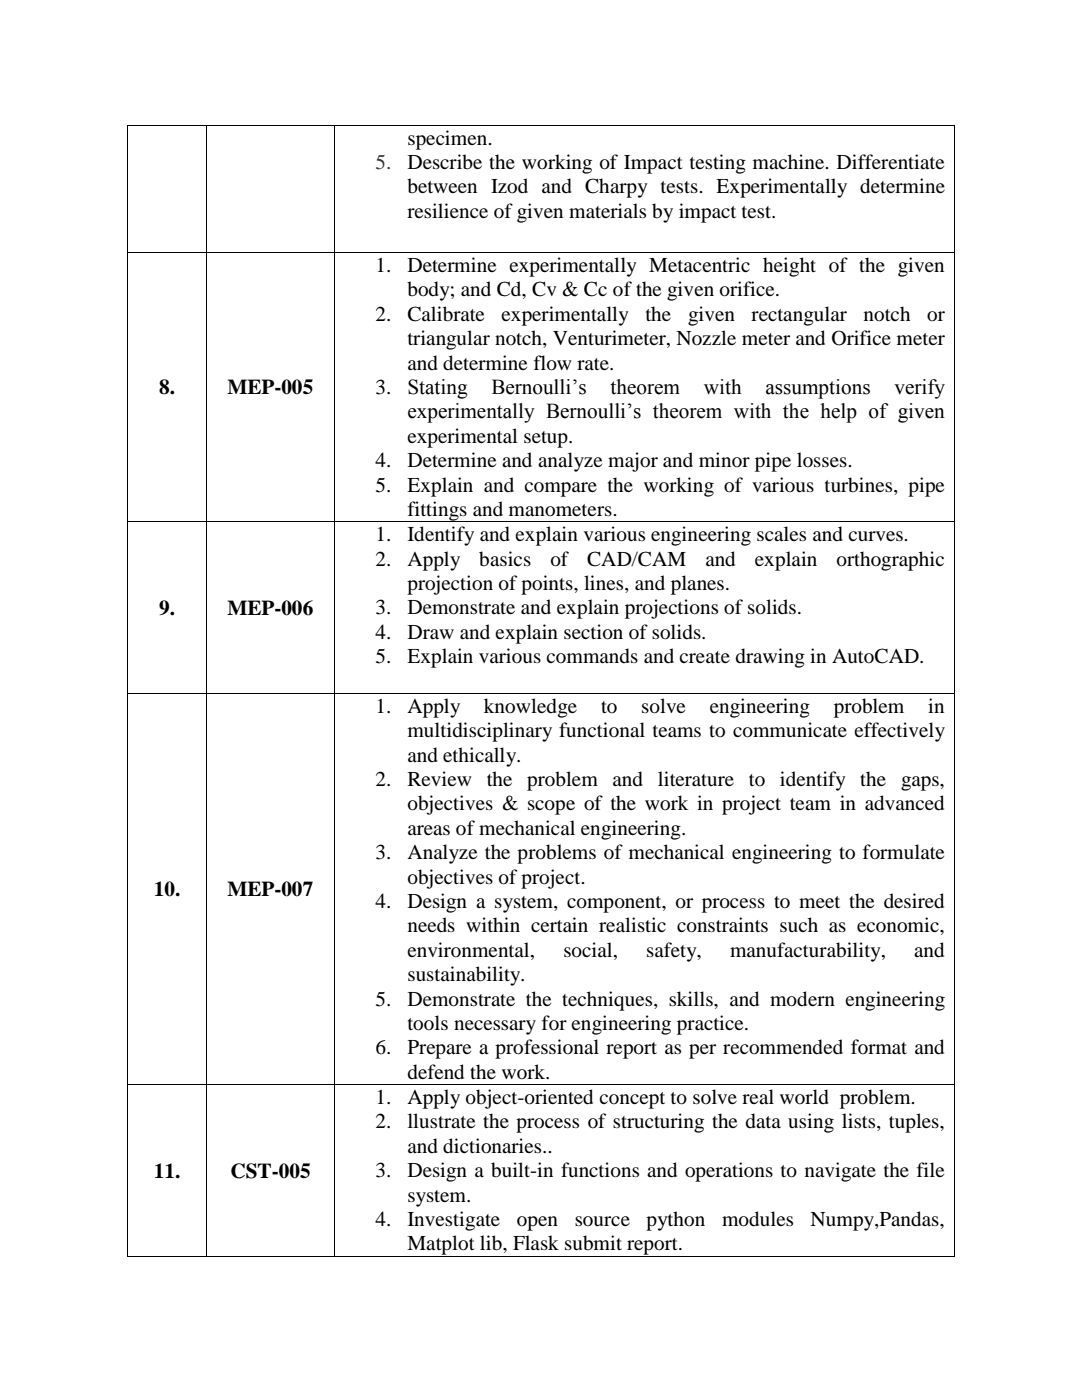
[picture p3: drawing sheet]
<svg xmlns="http://www.w3.org/2000/svg" width="216mm" height="279mm" viewBox="0 0 216 279" stroke-linecap="round" stroke-linejoin="round" font-family="sans-serif">
<defs><g id="words">
<g font-size="4.2">
<text x="81.3" y="28.9">specimen.</text>
<text x="81.3" y="33.7">Describe the working of Impact testing machine. Differentiate</text>
<text x="81.3" y="38.6">between Izod and Charpy tests. Experimentally determine</text>
<text x="81.3" y="43.5">resilience of given materials by impact test.</text>
<text x="74.9" y="54.3">1.</text>
<text x="81.3" y="54.3">Determine experimentally Metacentric height of the given</text>
<text x="81.3" y="59.1">body; and Cd, Cv &amp; Cc of the given orifice.</text>
<text x="74.9" y="64">2.</text>
<text x="81.3" y="64">Calibrate</text>
<text x="100.1" y="64">experimentally</text>
<text x="128.8" y="64">the</text>
<text x="137.3" y="64">given</text>
<text x="150" y="64">rectangular</text>
<text x="172.3" y="64">notch</text>
<text x="185" y="64">or</text>
<text x="81.3" y="68.9">triangular notch, Venturimeter, Nozzle meter and Orifice meter</text>
<text x="81.3" y="73.8">and determine flow rate.</text>
<text x="31.8" y="78.7">8.</text>
<text x="45.4" y="78.7">MEP-005</text>
<text x="74.9" y="78.6">3.</text>
<text x="81.3" y="78.6">Stating</text>
<text x="81.3" y="83.5">experimentally Bernoulli’s theorem with the help of given</text>
<text x="98.1" y="78.6">Bernoulli’s</text>
<text x="121.8" y="78.6">theorem</text>
<text x="140.5" y="78.6">with</text>
<text x="152.8" y="78.6">assumptions</text>
<text x="178.5" y="78.6">verify</text>
<text x="81.3" y="88.4">experimental setup.</text>
<text x="74.9" y="93.2">4.</text>
<text x="81.3" y="93.2">Determine and analyze major and minor pipe losses.</text>
<text x="74.9" y="98.1">5.</text>
<text x="81.3" y="98.1">Explain and compare the working of various turbines, pipe</text>
<text x="81.3" y="103">fittings and manometers.</text>
<text x="74.9" y="108">1.</text>
<text x="74.9" y="112.9">2.</text>
<text x="81.3" y="108">Identify and explain various engineering scales and curves.</text>
<text x="81.3" y="112.9">Apply</text>
<text x="95.6" y="112.9">basics</text>
<text x="109.8" y="112.9">of</text>
<text x="117.1" y="112.9">CAD/CAM</text>
<text x="140.7" y="112.9">and</text>
<text x="150.6" y="112.9">explain</text>
<text x="166.9" y="112.9">orthographic</text>
<text x="81.3" y="117.7">projection of points, lines, and planes.</text>
<text x="31.8" y="122.7">9.</text>
<text x="45.4" y="122.7">MEP-006</text>
<text x="74.9" y="122.6">3.</text>
<text x="81.3" y="122.6">Demonstrate and explain projections of solids.</text>
<text x="74.9" y="127.5">4.</text>
<text x="81.3" y="127.5">Draw and explain section of solids.</text>
<text x="74.9" y="132.4">5.</text>
<text x="81.3" y="132.4">Explain various commands and create drawing in AutoCAD.</text>
<text x="74.9" y="142.3">1.</text>
<text x="81.3" y="142.3">Apply</text>
<text x="96.6" y="142.3">knowledge</text>
<text x="119.9" y="142.3">to</text>
<text x="128" y="142.3">solve</text>
<text x="141.6" y="142.3">engineering</text>
<text x="166.4" y="142.3">problem</text>
<text x="185.2" y="142.3">in</text>
<text x="81.3" y="147.1">multidisciplinary functional teams to communicate effectively</text>
<text x="81.3" y="152">and ethically.</text>
<text x="74.9" y="156.9">2.</text>
<text x="81.3" y="156.9">Review the problem and literature to identify the gaps,</text>
<text x="81.3" y="161.7">objectives &amp; scope of the work in project team in advanced</text>
<text x="81.3" y="166.6">areas of mechanical engineering.</text>
<text x="74.9" y="171.5">3.</text>
<text x="81.3" y="171.5">Analyze the problems of mechanical engineering to formulate</text>
<text x="30.7" y="178.9">10.</text>
<text x="45.4" y="178.9">MEP-007</text>
<text x="81.3" y="176.3">objectives of project.</text>
<text x="74.9" y="181.2">4.</text>
<text x="81.3" y="181.2">Design a system, component, or process to meet the desired</text>
<text x="81.3" y="186.1">needs within certain realistic constraints such as economic,</text>
<text x="81.3" y="190.9">environmental,</text>
<text x="112.4" y="190.9">social,</text>
<text x="129" y="190.9">safety,</text>
<text x="145.7" y="190.9">manufacturability,</text>
<text x="182.4" y="190.9">and</text>
<text x="81.3" y="195.8">sustainability.</text>
<text x="74.9" y="200.7">5.</text>
<text x="81.3" y="200.7">Demonstrate the techniques, skills, and modern engineering</text>
<text x="81.3" y="205.6">tools necessary for engineering practice.</text>
<text x="74.9" y="210.4">6.</text>
<text x="81.3" y="210.4">Prepare a professional report as per recommended format and</text>
<text x="81.3" y="215.3">defend the work.</text>
<text x="74.9" y="220.3">1.</text>
<text x="81.3" y="220.3">Apply object-oriented concept to solve real world problem.</text>
<text x="74.9" y="225.2">2.</text>
<text x="81.3" y="225.2">llustrate the process of structuring the data using lists, tuples,</text>
<text x="81.3" y="230.1">and dictionaries..</text>
<text x="30.7" y="235">11.</text>
<text x="46" y="235">CST-005</text>
<text x="74.9" y="234.9">3.</text>
<text x="81.3" y="234.9">Design a built-in functions and operations to navigate the file</text>
<text x="81.3" y="239.8">system.</text>
<text x="74.9" y="244.7">4.</text>
<text x="81.3" y="244.7">Investigate</text>
<text x="103.1" y="244.7">open</text>
<text x="114.7" y="244.7">source</text>
<text x="129" y="244.7">python</text>
<text x="144.1" y="244.7">modules</text>
<text x="161.7" y="244.7">Numpy,Pandas,</text>
<text x="81.3" y="249.5">Matplot lib, Flask submit report.</text>
</g>
<text font-size="4.2" fill="#333" x="74.9" y="33.7">5.</text>
</g></defs>
<g fill="#000">
<path d="M25.3 24.9h.2v.2h-.2z" fill-rule="evenodd"/>
<path d="M25.3 24.9h.2v.2h-.2z" fill-rule="evenodd"/>
<path d="M41.2 24.9h.2v.2h-.2z" fill-rule="evenodd"/>
<path d="M66.6 24.9h.2v.2h-.2z" fill-rule="evenodd"/>
<path d="M190.5 24.9h.1v.2h-.1z" fill-rule="evenodd"/>
<path d="M190.5 24.9h.1v.2h-.1z" fill-rule="evenodd"/>
<path d="M25.3 50.3h.2v.2h-.2z" fill-rule="evenodd"/>
<path d="M41.2 50.3h.2v.2h-.2z" fill-rule="evenodd"/>
<path d="M66.6 50.3h.2v.2h-.2z" fill-rule="evenodd"/>
<path d="M190.5 50.3h.1v.2h-.1z" fill-rule="evenodd"/>
</g>
<g fill="none" stroke="#000" stroke-width=".2">
<path d="M25.4 25.1v25.2M25.5 25h15.7M41.3 25.1v25.2M41.4 25h25.2M66.7 25.1v25.2M66.8 25h123.6M190.5 25.1v25.2M25.4 50.5v53.5M25.5 50.4h15.7M41.3 50.5v53.5M41.4 50.4h25.2M66.7 50.5v53.5"/>
<path d="M66.8 50.4h123.6M190.5 50.5v53.5"/>
</g>
<g fill="#fff">
<path d="M74.4 104.2h114.7v4.9h-114.7z" fill-rule="evenodd"/>
<path d="M74.4 109.1h114.7v4.8h-114.7z" fill-rule="evenodd"/>
<path d="M74.4 113.9h114.7v4.9h-114.7z" fill-rule="evenodd"/>
<path d="M74.4 118.8h114.7v4.9h-114.7z" fill-rule="evenodd"/>
<path d="M74.4 123.7h114.7v4.8h-114.7z" fill-rule="evenodd"/>
<path d="M74.4 128.5h114.7v4.9h-114.7z" fill-rule="evenodd"/>
</g>
<g fill="#000">
<path d="M25.3 104h.2v.2h-.2z" fill-rule="evenodd"/>
<path d="M41.2 104h.2v.2h-.2z" fill-rule="evenodd"/>
<path d="M66.6 104h.2v.2h-.2z" fill-rule="evenodd"/>
<path d="M190.5 104h.1v.2h-.1z" fill-rule="evenodd"/>
<path d="M25.3 138.3h.2v.1h-.2z" fill-rule="evenodd"/>
<path d="M41.2 138.3h.2v.1h-.2z" fill-rule="evenodd"/>
<path d="M66.6 138.3h.2v.1h-.2z" fill-rule="evenodd"/>
<path d="M190.5 138.3h.1v.1h-.1z" fill-rule="evenodd"/>
<path d="M25.3 216.4h.2v.1h-.2z" fill-rule="evenodd"/>
<path d="M41.2 216.4h.2v.1h-.2z" fill-rule="evenodd"/>
<path d="M66.6 216.4h.2v.1h-.2z" fill-rule="evenodd"/>
<path d="M190.5 216.4h.1v.1h-.1z" fill-rule="evenodd"/>
<path d="M25.3 250.6h.2v.2h-.2z" fill-rule="evenodd"/>
<path d="M25.3 250.6h.2v.2h-.2z" fill-rule="evenodd"/>
<path d="M41.2 250.6h.2v.2h-.2z" fill-rule="evenodd"/>
<path d="M66.6 250.6h.2v.2h-.2z" fill-rule="evenodd"/>
<path d="M190.5 250.6h.1v.2h-.1z" fill-rule="evenodd"/>
<path d="M190.5 250.6h.1v.2h-.1z" fill-rule="evenodd"/>
</g>
<g fill="none" stroke="#000" stroke-width=".2">
<path d="M25.4 104.2v34.1M25.5 104.1h15.7M41.3 104.2v34.1M41.4 104.1h25.2M66.7 104.2v34.1M66.8 104.1h123.6M190.5 104.2v34.1M25.4 138.4v78M25.5 138.4h15.7M41.3 138.4v78M41.4 138.4h25.2M66.7 138.4v78"/>
<path d="M66.8 138.4h123.6M190.5 138.4v78M25.4 216.5v34.1M25.5 216.4h15.7M41.3 216.5v34.1M41.4 216.4h25.2M66.7 216.5v34.1M66.8 216.4h123.6M190.5 216.5v34.1M25.5 250.7h15.7M41.4 250.7h25.2M66.8 250.7h123.6"/>
</g>
<use href="#words"/>
</svg>
